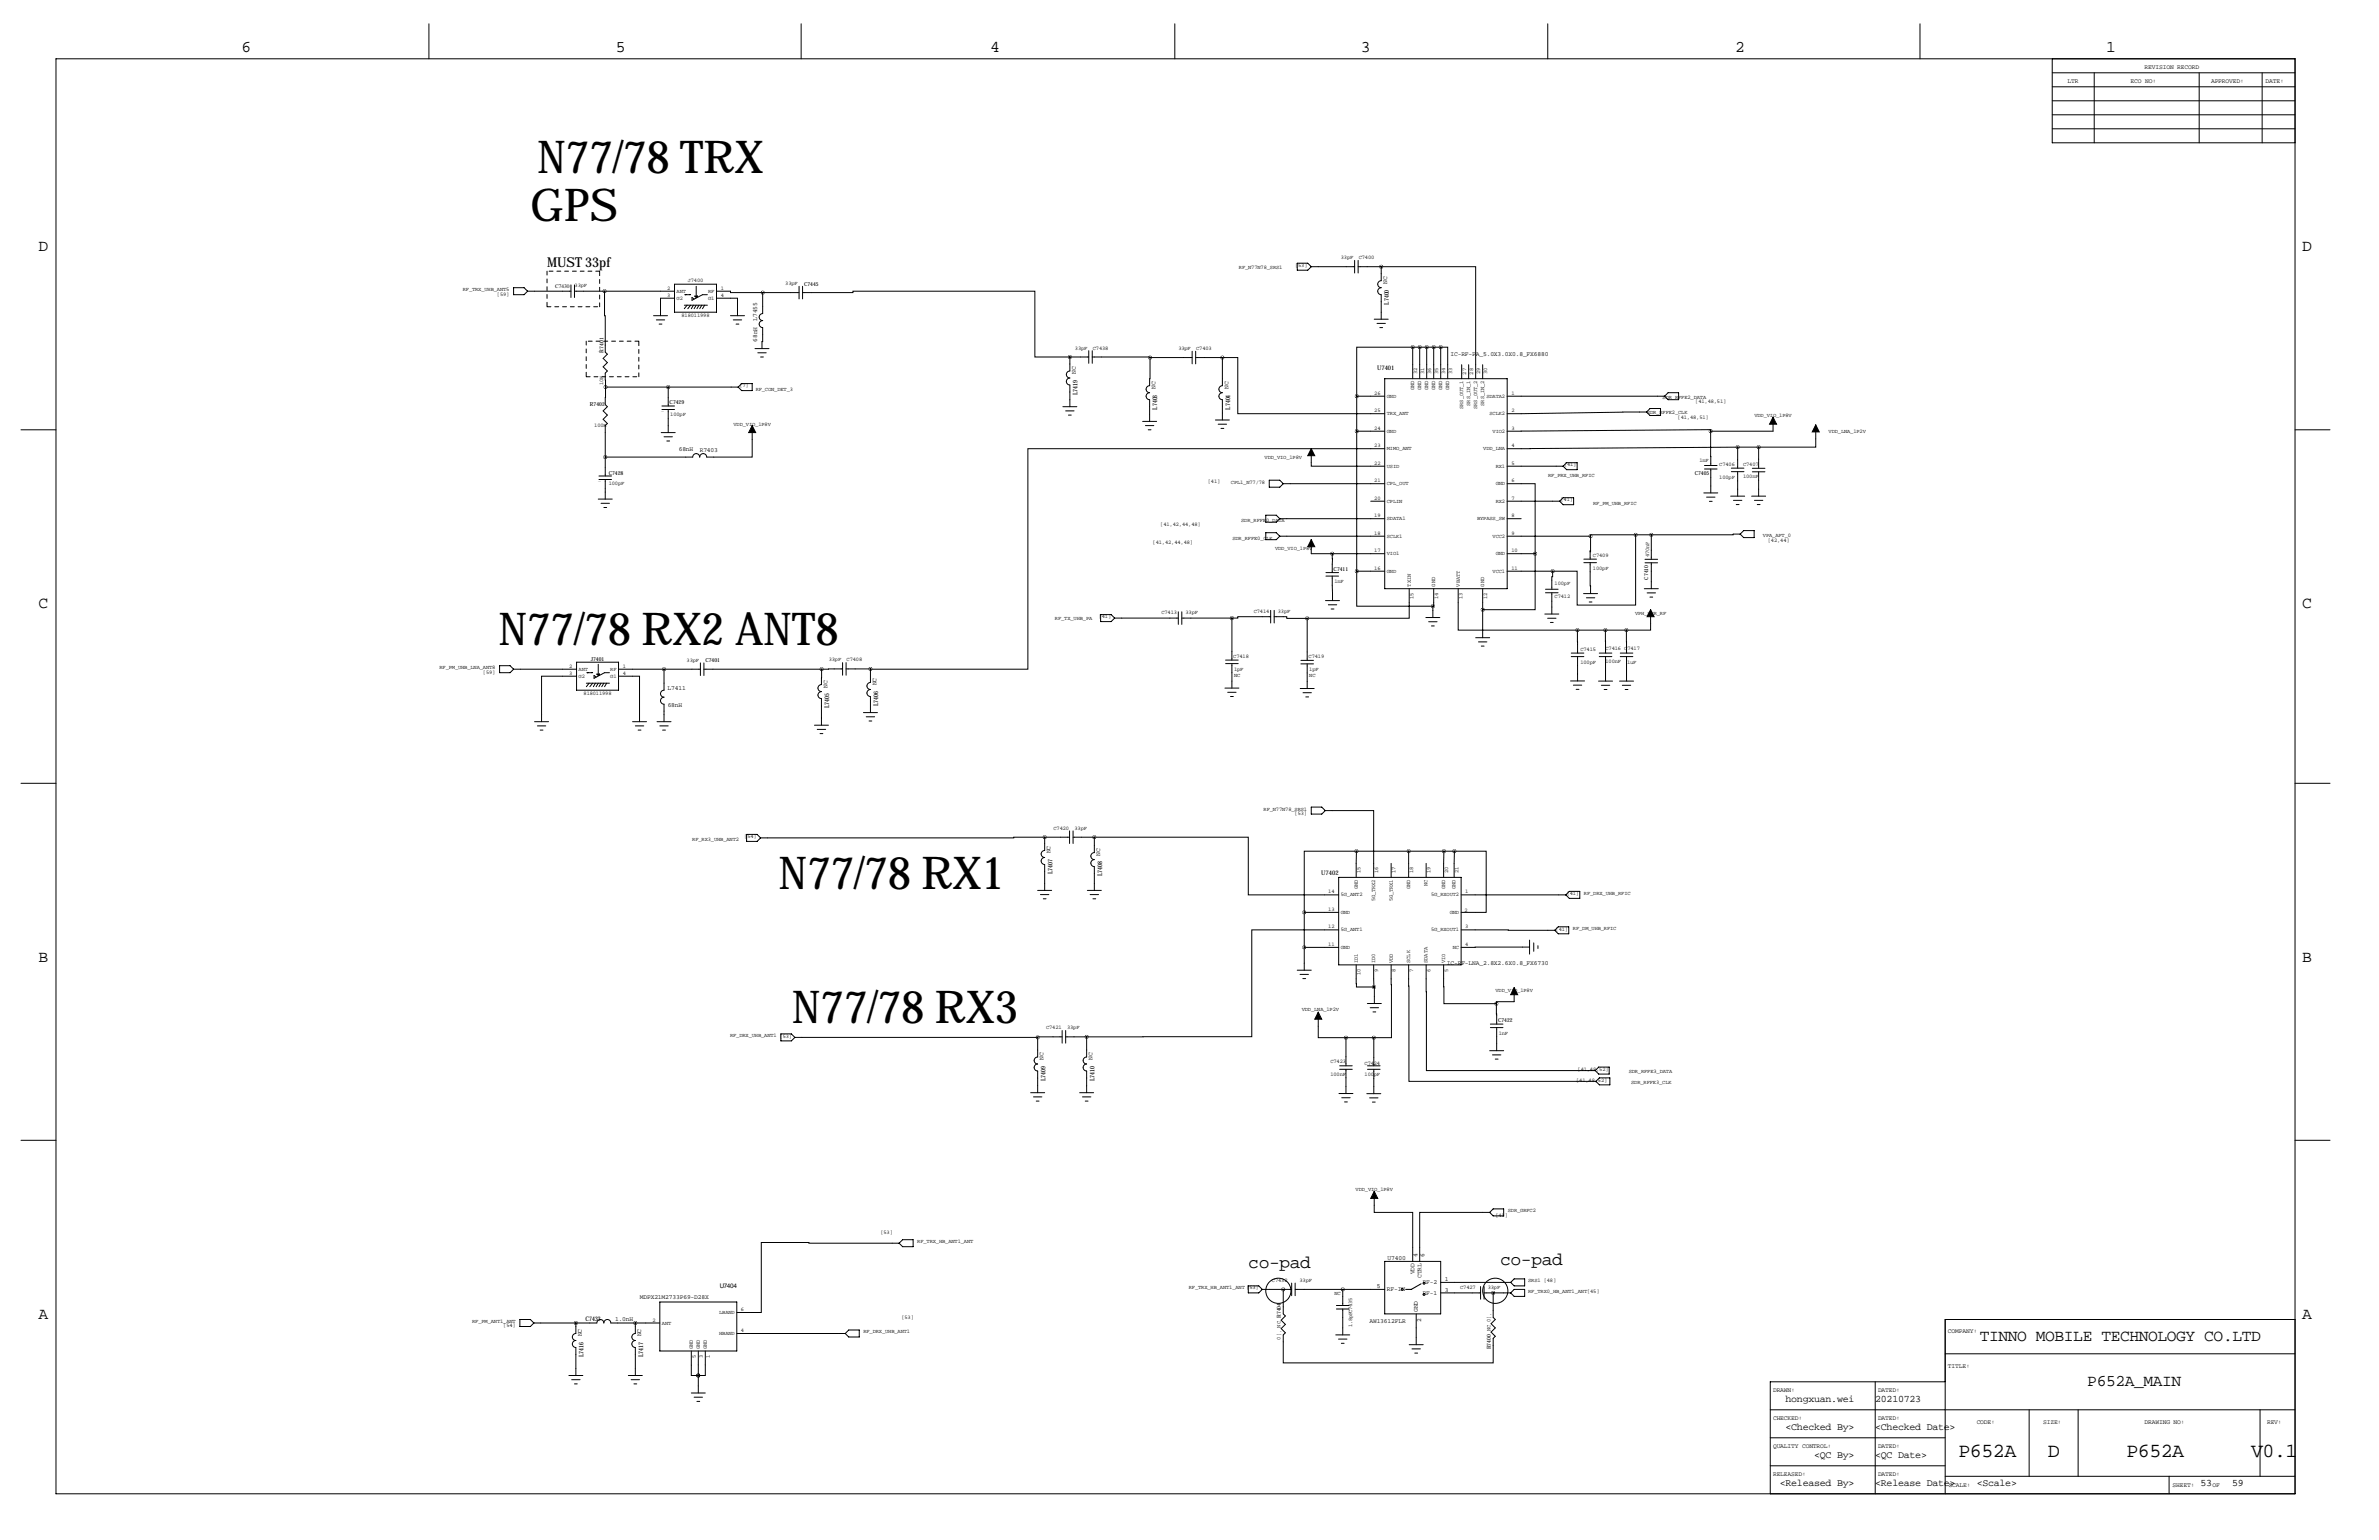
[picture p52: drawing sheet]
<svg xmlns="http://www.w3.org/2000/svg" width="864mm" height="559mm" viewBox="0 0 864 559" stroke-linecap="round" stroke-linejoin="round" font-family="sans-serif">
<defs><g id="words">
<g font-size="16.5">
<text x="195.1" y="62.7">N77/78 TRX</text>
<text x="192.5" y="80.3">GPS</text>
<text x="181" y="233.9">N77/78 RX2 ANT8</text>
<text x="282.7" y="322.6">N77/78 RX1</text>
<text x="287.5" y="371.3">N77/78 RX3</text>
</g>
<g font-size="7.3">
<text x="711" y="528.8">P652A</text>
<text x="743.4" y="528.8">D</text>
<text x="771.9" y="528.8">P652A</text>
<text x="817.2" y="528.8">V0.1</text>
</g>
<g font-size="6.6">
<text x="453.1" y="460.2">co-pad</text>
<text x="544.6" y="459">co-pad</text>
</g>
<g font-size="5.9">
<text x="87.6" y="18.8">6</text>
<text x="223.5" y="18.8">5</text>
<text x="359.4" y="18.8">4</text>
<text x="494" y="18.8">3</text>
<text x="629.9" y="18.8">2</text>
<text x="764.5" y="18.8">1</text>
<text x="14" y="91.2">D</text>
<text x="835.7" y="91.2">D</text>
<text x="14" y="220.7">C</text>
<text x="835.7" y="220.7">C</text>
<text x="14" y="349">B</text>
<text x="835.7" y="349">B</text>
<text x="14" y="478.5">A</text>
<text x="835.7" y="478.5">A</text>
<text x="718.7" y="486.6">TINNO MOBILE TECHNOLOGY CO.LTD</text>
<text x="757.7" y="503.1">P652A_MAIN</text>
</g>
<text font-size="4.9" x="198.6" y="97">MUST 33pf</text>
<g font-size="3.6">
<text x="648.2" y="508.8">hongxuan.wei</text>
<text x="680.7" y="508.8">20210723</text>
<text x="648.2" y="518.9">&lt;Checked By&gt;</text>
<text x="680.7" y="518.9">&lt;Checked Date&gt;</text>
<text x="658.6" y="529.1">&lt;QC By&gt;</text>
<text x="680.7" y="529.1">&lt;QC Date&gt;</text>
<text x="646.1" y="539.2">&lt;Released By&gt;</text>
<text x="680.7" y="539.2">&lt;Release Date&gt;</text>
<text x="717.5" y="539.2">&lt;Scale&gt;</text>
<text x="798.8" y="539.2">53</text>
<text x="810.3" y="539.2">59</text>
</g>
<g font-size="2.3">
<text x="778.5" y="25.1">REVISION RECORD</text>
<text x="750.6" y="30.2">LTR</text>
<text x="773.4" y="30.2">ECO NO:</text>
<text x="802.6" y="30.2">APPROVED:</text>
<text x="822.5" y="30.2">DATE:</text>
<text x="503.6" y="102.9" transform="rotate(-90 503.6 102.9)">NC</text>
<text x="504.2" y="110.5" transform="rotate(-90 504.2 110.5)">L7400</text>
<text x="274.8" y="116.3" transform="rotate(-90 274.8 116.3)">L7455</text>
<text x="274.8" y="124" transform="rotate(-90 274.8 124)">68nH</text>
<text x="526.5" y="129.1">IC-RF-PA_5.0X3.0X0.8_FX6880</text>
<text x="390.5" y="135.7" transform="rotate(-90 390.5 135.7)">NC</text>
<text x="499.9" y="134.1">U7401</text>
<text x="391.2" y="143.3" transform="rotate(-90 391.2 143.3)">L7419</text>
<text x="419.5" y="141" transform="rotate(-90 419.5 141)">NC</text>
<text x="445.9" y="141" transform="rotate(-90 445.9 141)">NC</text>
<text x="420.1" y="148.6" transform="rotate(-90 420.1 148.6)">L7403</text>
<text x="446.5" y="148.6" transform="rotate(-90 446.5 148.6)">L7404</text>
<text x="246.4" y="163.8">68nH</text>
<text x="254" y="163.8">R7403</text>
<text x="242.3" y="250.2">L7411</text>
<text x="300.4" y="249.5" transform="rotate(-90 300.4 249.5)">NC</text>
<text x="318.1" y="248.7" transform="rotate(-90 318.1 248.7)">NC</text>
<text x="242.4" y="256.6">68nH</text>
<text x="301" y="257" transform="rotate(-90 301 257)">L7405</text>
<text x="318.8" y="256.3" transform="rotate(-90 318.8 256.3)">L7406</text>
<text x="381.4" y="309.7" transform="rotate(-90 381.4 309.7)">NC</text>
<text x="399.4" y="310.4" transform="rotate(-90 399.4 310.4)">NC</text>
<text x="382" y="317.2" transform="rotate(-90 382 317.2)">L7407</text>
<text x="479.6" y="317.3">U7402</text>
<text x="400" y="318" transform="rotate(-90 400 318)">L7408</text>
<text x="525.2" y="350">IC-RF-LNA_2.8X2.6X0.8_FX6730</text>
<text x="378.9" y="384.6" transform="rotate(-90 378.9 384.6)">NC</text>
<text x="396.6" y="384.6" transform="rotate(-90 396.6 384.6)">NC</text>
<text x="379.5" y="392.2" transform="rotate(-90 379.5 392.2)">L7409</text>
<text x="397.3" y="392.2" transform="rotate(-90 397.3 392.2)">L7410</text>
<text x="503.7" y="457.1">U7400</text>
<text x="514.6" y="456.2" transform="rotate(-90 514.6 456.2)">4</text>
<text x="517.2" y="456.2" transform="rotate(-90 517.2 456.2)">6</text>
<text x="261.3" y="467.4">U7404</text>
<text x="499.8" y="467.4">5</text>
<text x="513.5" y="462.4" transform="rotate(-90 513.5 462.4)">VDD</text>
<text x="516" y="463.7" transform="rotate(-90 516 463.7)">CTRL</text>
<text x="516.4" y="466">RF-2</text>
<text x="524.5" y="464.8">1</text>
<text x="232.3" y="471.2">MDPX21M2733P69-D28X</text>
<text x="503.4" y="468.5">RF-IN</text>
<text x="516.4" y="469.8">RF-1</text>
<text x="524.5" y="468.6">3</text>
<text x="212.6" y="479.3">C7433</text>
<text x="223.3" y="479.3">1.0nH</text>
<text x="497.1" y="479.9">AW13612FLR</text>
<text x="514.7" y="476" transform="rotate(-90 514.7 476)">GND</text>
<text x="515.9" y="479.6" transform="rotate(-90 515.9 479.6)">2</text>
<text x="211.2" y="484.9" transform="rotate(-90 211.2 484.9)">NC</text>
<text x="232.8" y="484.9" transform="rotate(-90 232.8 484.9)">NC</text>
<text x="707.1" y="483.6">COMPANY:</text>
<text x="211.8" y="492.5" transform="rotate(-90 211.8 492.5)">L7416</text>
<text x="233.4" y="492.5" transform="rotate(-90 233.4 492.5)">L7417</text>
<text x="707.1" y="496.3">TITLE:</text>
<text x="643.6" y="505.2">DRAWN:</text>
<text x="681.7" y="505.2">DATED:</text>
<text x="643.6" y="515.4">CHECKED:</text>
<text x="681.7" y="515.4">DATED:</text>
<text x="717.5" y="516.6">CODE:</text>
<text x="741.7" y="516.6">SIZE:</text>
<text x="778.5" y="516.6">DRAWING NO:</text>
<text x="823" y="516.6">REV:</text>
<text x="643.6" y="525.5">QUALITY CONTROL:</text>
<text x="681.7" y="525.5">DATED:</text>
<text x="643.6" y="535.7">RELEASED:</text>
<text x="681.7" y="535.7">DATED:</text>
<text x="707.4" y="539.5">SCALE:</text>
<text x="788.7" y="539.5">SHEET:</text>
<text x="803.2" y="539.5">OF</text>
</g>
<g font-size="2">
<text x="486.7" y="94.1">33pF</text>
<text x="493.2" y="94.1">C7400</text>
<text x="449.7" y="97.5">RF_N77N78_SRS1</text>
<text x="470.1" y="96.8">[53]</text>
<text x="168" y="105.7">RF_TRX_UHB_ANT5</text>
<text x="180.4" y="107.3">[59]</text>
<text x="201.5" y="104.5">C7430</text>
<text x="208.6" y="104.2">33pF</text>
<text x="242.2" y="107.7">3</text>
<text x="242.2" y="105.2">2</text>
<text x="245.6" y="106.2">ANT</text>
<text x="249.7" y="102.4">J7400</text>
<text x="257.1" y="106.2">RF</text>
<text x="261.6" y="105.2">1</text>
<text x="261.6" y="107.7">4</text>
<text x="285.1" y="103.5">33pF</text>
<text x="291.9" y="103.7">C7445</text>
<text x="245.6" y="108.8">G2</text>
<text x="257.1" y="108.8">G1</text>
<text x="247.4" y="115.1">818011998</text>
<text x="219.1" y="127.9" transform="rotate(-90 219.1 127.9)">R7401</text>
<text x="390.2" y="126.8">33pF</text>
<text x="396.7" y="126.8">C7438</text>
<text x="427.7" y="127">33pF</text>
<text x="434.2" y="127">C7403</text>
<text x="514.4" y="135.9" transform="rotate(-90 514.4 135.9)">32</text>
<text x="517" y="135.9" transform="rotate(-90 517 135.9)">31</text>
<text x="519.5" y="135.9" transform="rotate(-90 519.5 135.9)">36</text>
<text x="522.1" y="135.9" transform="rotate(-90 522.1 135.9)">35</text>
<text x="524.6" y="135.9" transform="rotate(-90 524.6 135.9)">34</text>
<text x="527.1" y="135.9" transform="rotate(-90 527.1 135.9)">33</text>
<text x="532.2" y="135.9" transform="rotate(-90 532.2 135.9)">27</text>
<text x="534.8" y="135.9" transform="rotate(-90 534.8 135.9)">28</text>
<text x="537.3" y="135.9" transform="rotate(-90 537.3 135.9)">29</text>
<text x="539.8" y="135.9" transform="rotate(-90 539.8 135.9)">30</text>
<text x="219" y="139.6" transform="rotate(-90 219 139.6)">10K</text>
<text x="268.4" y="140.3">[7]</text>
<text x="274.3" y="141.7">RF_CON_DET_3</text>
<text x="498.9" y="143.3">26</text>
<text x="513.4" y="141.6" transform="rotate(-90 513.4 141.6)">GND</text>
<text x="515.9" y="141.6" transform="rotate(-90 515.9 141.6)">GND</text>
<text x="518.5" y="141.6" transform="rotate(-90 518.5 141.6)">GND</text>
<text x="521" y="141.6" transform="rotate(-90 521 141.6)">GND</text>
<text x="523.5" y="141.6" transform="rotate(-90 523.5 141.6)">GND</text>
<text x="526.1" y="141.6" transform="rotate(-90 526.1 141.6)">GND</text>
<text x="548.6" y="143.3">1</text>
<text x="214.1" y="147.4">R7402</text>
<text x="243.1" y="146.6">C7429</text>
<text x="498.9" y="149.6">25</text>
<text x="503.4" y="144.3">GND</text>
<text x="531.2" y="148.3" transform="rotate(-90 531.2 148.3)">SRS_OUT_1</text>
<text x="533.7" y="147.2" transform="rotate(-90 533.7 147.2)">SRS_IN_1</text>
<text x="536.2" y="148.3" transform="rotate(-90 536.2 148.3)">SRS_OUT_2</text>
<text x="538.8" y="147.2" transform="rotate(-90 538.8 147.2)">SRS_IN_2</text>
<text x="539.6" y="144.3">SDATA2</text>
<text x="548.6" y="149.6">2</text>
<text x="603.6" y="144.8">SDR_RFFE2_DATA</text>
<text x="615.4" y="146.4">[41,48,51]</text>
<text x="215.7" y="154.9">100K</text>
<text x="243.3" y="151.1">100pF</text>
<text x="266.3" y="154.4">VDD_VIO_1P8V</text>
<text x="498.9" y="156">24</text>
<text x="503.4" y="150.7">TRX_ANT</text>
<text x="540.7" y="150.7">SCLK2</text>
<text x="548.6" y="156">3</text>
<text x="597.9" y="150.4">SDR_RFFE2_CLK</text>
<text x="609" y="152">[41,48,51]</text>
<text x="636.9" y="151.4">VDD_VIO_1P8V</text>
<text x="503.4" y="157">GND</text>
<text x="541.8" y="157">VIO2</text>
<text x="663.8" y="157">VDD_LNA_1P2V</text>
<text x="459.1" y="166.6">VDD_VIO_1P8V</text>
<text x="498.9" y="162.3">23</text>
<text x="503.4" y="163.4">MIMO_ANT</text>
<text x="538.5" y="163.4">VDD_LNA</text>
<text x="548.6" y="162.3">4</text>
<text x="616.9" y="167.5">1nF</text>
<text x="221" y="172.2">C7428</text>
<text x="498.9" y="168.7">22</text>
<text x="503.4" y="169.7">USID</text>
<text x="543" y="169.7">RX1</text>
<text x="548.6" y="168.7">5</text>
<text x="562" y="173">RF_PRX_UHB_RFIC</text>
<text x="567.8" y="169.3">[41]</text>
<text x="615.2" y="172.3">C7405</text>
<text x="624.1" y="169.1">C7406</text>
<text x="624.1" y="173.7">100pF</text>
<text x="632.8" y="169">C7407</text>
<text x="632.8" y="173.5">100nF</text>
<text x="221" y="176">100pF</text>
<text x="438.5" y="175.3">[41]</text>
<text x="446.8" y="175.5">CPL1_N77/78</text>
<text x="498.9" y="175">21</text>
<text x="503.4" y="176.1">CPL_OUT</text>
<text x="543" y="176.1">GND</text>
<text x="548.6" y="175">6</text>
<text x="498.9" y="181.4">20</text>
<text x="503.4" y="182.4">CPLIN</text>
<text x="543" y="182.4">RX2</text>
<text x="548.6" y="181.4">7</text>
<text x="566.5" y="182">[41]</text>
<text x="578.3" y="183.1">RF_PM_UHB_RFIC</text>
<text x="421.2" y="190.9">[41,42,44,48]</text>
<text x="450.6" y="189.3">SDR_RFFE0_DATA</text>
<text x="498.9" y="187.7">19</text>
<text x="503.4" y="188.8">SDATA1</text>
<text x="536.2" y="188.8">BYPASS_SW</text>
<text x="548.6" y="187.7">8</text>
<text x="418.4" y="197.4">[41,42,44,48]</text>
<text x="447.4" y="195.8">SDR_RFFE0_CLK</text>
<text x="498.9" y="194.1">18</text>
<text x="503.4" y="195.1">SCLK1</text>
<text x="541.8" y="195.1">VCC2</text>
<text x="548.6" y="194.1">9</text>
<text x="640" y="194.9">VPA_APT_0</text>
<text x="641.7" y="196.7">[42,44]</text>
<text x="462.9" y="199.6">VDD_VIO_1P8V</text>
<text x="498.9" y="200.4">17</text>
<text x="503.4" y="201.5">VIO1</text>
<text x="543" y="201.5">GND</text>
<text x="548.6" y="200.4">10</text>
<text x="578.3" y="202.1">C7409</text>
<text x="598.7" y="202.2" transform="rotate(-90 598.7 202.2)">470nF</text>
<text x="484.1" y="207">C7411</text>
<text x="498.9" y="206.8">16</text>
<text x="503.4" y="207.8">GND</text>
<text x="541.8" y="207.8">VCC1</text>
<text x="548.6" y="206.8">11</text>
<text x="578.3" y="206.7">100pF</text>
<text x="484.4" y="211.6">1nF</text>
<text x="512.1" y="212.9" transform="rotate(-90 512.1 212.9)">TXIN</text>
<text x="521" y="212.9" transform="rotate(-90 521 212.9)">GND</text>
<text x="529.9" y="212.9" transform="rotate(-90 529.9 212.9)">VBATT</text>
<text x="538.8" y="212.9" transform="rotate(-90 538.8 212.9)">GND</text>
<text x="564.3" y="212.4">100pF</text>
<text x="598.3" y="210.3" transform="rotate(-90 598.3 210.3)">C7410</text>
<text x="513.2" y="217.4" transform="rotate(-90 513.2 217.4)">15</text>
<text x="522.1" y="217.4" transform="rotate(-90 522.1 217.4)">14</text>
<text x="530.9" y="217.4" transform="rotate(-90 530.9 217.4)">13</text>
<text x="539.8" y="217.4" transform="rotate(-90 539.8 217.4)">12</text>
<text x="564.3" y="217">C7412</text>
<text x="383" y="225">RF_TX_UHB_PA</text>
<text x="398.8" y="224.4">[41]</text>
<text x="421.6" y="222.8">C7413</text>
<text x="430.3" y="222.8">33pF</text>
<text x="455.1" y="222.3">C7414</text>
<text x="463.9" y="222.3">33pF</text>
<text x="593.5" y="223">VPH_PWR_RF</text>
<text x="214.4" y="239.7">J7401</text>
<text x="447.7" y="238.8">C7418</text>
<text x="475" y="238.9">C7419</text>
<text x="573.7" y="236.2">C7415</text>
<text x="582.8" y="236">C7416 C7417</text>
<text x="159.5" y="242.8">RF_PM_UHB_LNA_ANT8</text>
<text x="175.3" y="244.4">[59]</text>
<text x="206.6" y="244.9">3</text>
<text x="206.6" y="242.3">2</text>
<text x="210.1" y="243.4">ANT</text>
<text x="210.1" y="245.9">G2</text>
<text x="221.5" y="243.4">RF</text>
<text x="221.5" y="245.9">G1</text>
<text x="226.1" y="242.3">1</text>
<text x="226.1" y="244.9">4</text>
<text x="249.2" y="240.1">33pF</text>
<text x="256.1" y="240.3">C7401</text>
<text x="300.8" y="240">33pF</text>
<text x="307.3" y="240">C7408</text>
<text x="448" y="245.6">NC</text>
<text x="448" y="243.3">1pF</text>
<text x="475.3" y="245.7">NC</text>
<text x="475.3" y="243.4">1pF</text>
<text x="573.7" y="240.8">100pF</text>
<text x="582.8" y="240.6">100nF</text>
<text x="590.6" y="240.8">1uF</text>
<text x="211.8" y="252.3">818011998</text>
<text x="458.7" y="294.1">RF_N77N78_SRS1</text>
<text x="470" y="295.7">[53]</text>
<text x="251.3" y="305.1">RF_RX3_UHB_ANT2</text>
<text x="270.2" y="304.1">[54]</text>
<text x="382.4" y="301.1">C7420</text>
<text x="390" y="301.1">33pF</text>
<text x="493.9" y="316.8" transform="rotate(-90 493.9 316.8)">15</text>
<text x="500.3" y="316.8" transform="rotate(-90 500.3 316.8)">16</text>
<text x="506.6" y="316.8" transform="rotate(-90 506.6 316.8)">17</text>
<text x="513" y="316.8" transform="rotate(-90 513 316.8)">18</text>
<text x="519.3" y="316.8" transform="rotate(-90 519.3 316.8)">19</text>
<text x="525.7" y="316.8" transform="rotate(-90 525.7 316.8)">20</text>
<text x="529.5" y="316.8" transform="rotate(-90 529.5 316.8)">21</text>
<text x="492.9" y="322.5" transform="rotate(-90 492.9 322.5)">GND</text>
<text x="511.9" y="322.5" transform="rotate(-90 511.9 322.5)">GND</text>
<text x="518.3" y="321.4" transform="rotate(-90 518.3 321.4)">NC</text>
<text x="524.6" y="322.5" transform="rotate(-90 524.6 322.5)">GND</text>
<text x="528.4" y="322.5" transform="rotate(-90 528.4 322.5)">GND</text>
<text x="482.2" y="324.2">14</text>
<text x="486.7" y="325.3">5G_ANT2</text>
<text x="499.2" y="327" transform="rotate(-90 499.2 327)">5G_TRX2</text>
<text x="505.6" y="327" transform="rotate(-90 505.6 327)">5G_TRX1</text>
<text x="519.5" y="325.3">5G_RXOUT2</text>
<text x="531.9" y="324.2">1</text>
<text x="568.7" y="324.8">[41]</text>
<text x="575" y="324.7">RF_DRX_UHB_RFIC</text>
<text x="482.2" y="330.6">13</text>
<text x="486.7" y="331.6">GND</text>
<text x="526.3" y="331.6">GND</text>
<text x="531.6" y="331">2</text>
<text x="482.2" y="336.9">12</text>
<text x="486.7" y="338">5G_ANT1</text>
<text x="519.5" y="338">5G_RXOUT1</text>
<text x="531.9" y="336.9">3</text>
<text x="564.7" y="337.7">[41]</text>
<text x="571" y="337.6">RF_DM_UHB_RFIC</text>
<text x="482.2" y="343.3">11</text>
<text x="486.7" y="344.3">GND</text>
<text x="527.4" y="344.3">NC</text>
<text x="531.9" y="343.3">4</text>
<text x="492.9" y="349.4" transform="rotate(-90 492.9 349.4)">ID1</text>
<text x="493.9" y="353.9" transform="rotate(-90 493.9 353.9)">10</text>
<text x="499.2" y="349.4" transform="rotate(-90 499.2 349.4)">ID0</text>
<text x="500.3" y="352.8" transform="rotate(-90 500.3 352.8)">9</text>
<text x="505.6" y="349.4" transform="rotate(-90 505.6 349.4)">VDD</text>
<text x="506.6" y="352.8" transform="rotate(-90 506.6 352.8)">8</text>
<text x="511.9" y="349.4" transform="rotate(-90 511.9 349.4)">SCLK</text>
<text x="513" y="352.8" transform="rotate(-90 513 352.8)">7</text>
<text x="518.3" y="349.4" transform="rotate(-90 518.3 349.4)">SDATA</text>
<text x="519.3" y="352.8" transform="rotate(-90 519.3 352.8)">6</text>
<text x="524.6" y="349.4" transform="rotate(-90 524.6 349.4)">VIO</text>
<text x="525.7" y="352.8" transform="rotate(-90 525.7 352.8)">5</text>
<text x="542.9" y="359.9">VDD_VIO_1P8V</text>
<text x="472.5" y="366.9">VDD_LNA_1P2V</text>
<text x="543.8" y="370.8">C7422</text>
<text x="265" y="376.4">RF_DRX_UHB_ANT1 [53]</text>
<text x="379.7" y="373.5">C7421</text>
<text x="387.3" y="373.5">33pF</text>
<text x="544.1" y="375.4">1nF</text>
<text x="483" y="385.8">C7423</text>
<text x="495.4" y="386.5">C7424</text>
<text x="572.7" y="388.7">[41,48,52]</text>
<text x="591.2" y="389.5">SDR_RFFE3_DATA</text>
<text x="483" y="390.3">100nF</text>
<text x="495.4" y="390.3">100pF</text>
<text x="572.2" y="392.8">[41,48,52]</text>
<text x="592.1" y="393.4">SDR_RFFE3_CLK</text>
<text x="492.1" y="432.3">VDD_VIO_1P8V</text>
<text x="542.9" y="441.5">[41]</text>
<text x="547.4" y="439.9">SDR_GRFC2</text>
<text x="319.6" y="447.9">[53]</text>
<text x="333" y="451.1">RF_TRX_HB_ANT1_ANT</text>
<text x="431.6" y="467.9">RF_TRX_HB_ANT1_ANT [53]</text>
<text x="461.7" y="465.2">C7432</text>
<text x="471.7" y="465.2">33pF</text>
<text x="530" y="467.7">C7427</text>
<text x="540.1" y="467.7">33pF</text>
<text x="554.7" y="465.3">SRS1 [48]</text>
<text x="484.4" y="470">NC</text>
<text x="554.7" y="469.1">RF_TRX0_HB_ANT1_ANT[45]</text>
<text x="236.9" y="479.6">2</text>
<text x="261.1" y="476.8">LBAND</text>
<text x="269" y="475.7">6</text>
<text x="327.2" y="478.6">[53]</text>
<text x="171.4" y="480.1">RF_PM_ANT1_ANT</text>
<text x="182.7" y="481.7">[54]</text>
<text x="240.3" y="480.6">ANT</text>
<text x="261.1" y="484.4">HBAND</text>
<text x="269" y="483.4">4</text>
<text x="313.4" y="483.9">RF_DRX_UHB_ANT1</text>
<text x="490.9" y="481.6" transform="rotate(-90 490.9 481.6)">1.8pFC7435</text>
<text x="251.5" y="489.5" transform="rotate(-90 251.5 489.5)">GND</text>
<text x="254" y="489.5" transform="rotate(-90 254 489.5)">GND</text>
<text x="256.6" y="489.5" transform="rotate(-90 256.6 489.5)">GND</text>
<text x="464.9" y="486.1" transform="rotate(-90 464.9 486.1)">0¦¸ NC R7404</text>
<text x="541.2" y="489.6" transform="rotate(-90 541.2 489.6)">R7400 NC 0¦¸</text>
<text x="252.6" y="492.9" transform="rotate(-90 252.6 492.9)">5</text>
<text x="255.1" y="492.9" transform="rotate(-90 255.1 492.9)">3</text>
<text x="257.6" y="492.9" transform="rotate(-90 257.6 492.9)">1</text>
</g>
<g font-size=".4">
<text x="217.2" y="127.8">R0201</text>
<text x="240" y="149.4">C0201</text>
<text x="217.2" y="174.8">C0201</text>
</g>
</g></defs>
<g fill="none" stroke="#000" stroke-width=".36">
<path d="M155.7 8.6v12.7M290.8 8.6v12.7M426.5 8.6v12.7M561.8 8.6v12.7M697 8.6v12.7M20.3 21.3h812.8v520.7h-812.8zM745 36.6h88.1M745 31.5h88.1M745 26.4h88.1M745 21.3v30.5h88.1M760.2 26.4v25.4M798.3 26.4v25.4"/>
<path d="M821.2 26.4v25.4M745 46.7h88.1M745 41.7h88.1M470.9 95.5h3.8l1.3 1.3-1.3 1.2h-3.8zM476 96.8h15.7M491.7 94.5v4.6M493 94.5v4.6M493 96.8h8.4M501.4 96.8v5.1a1.27 1.27 0 0 0-1.3 1.2 1.27 1.27 0 0 0 1.3 1.3 1.27 1.27 0 0 0-1.3 1.3 1.27 1.27 0 0 0 1.3 1.2v8.9M501.4 96.8h34.3v40.6M186.4 104.4h3.8l1.3 1.3-1.3 1.2h-3.8zM191.5 105.7h15.8"/>
<path d="M207.3 103.4v4.5M208.5 103.4v4.5M208.5 105.7h36.4M219.5 105.7l.2 22.1 .8 .7-1.6 1.5 1.6 1.6-1.6 1.5 1.6 1.5-.8 .8 .1 5.1M237.2 114.6h5.1M238.3 116.1h3M239.3 117.6h1M244.9 108.2h-5.1v6.4M244.9 103.1h15.2v10.2h-15.2zM248.4 110.7h8.4M248.7 106.9h.1M248.7 106.9h2"/>
<path d="M249.4 110.7l-1 1.3M250.7 110.7l-1 1.3M251.7 110.7l-.7 1.3M252.2 107.4h1l-.5 .6zM252.7 110.7l-.7 1.3M252.7 103.9v3.5M253.7 110.7l-.7 1.3M254.8 110.7l-.8 1.3M255.8 110.7l-.8 1.3M256.8 106.9h-1.8l-3.8 2.1v-1.1l.8 .6M260.1 108.2h7.6v6.4M260.1 105.7h5.1v.5h11.7"/>
<path d="M265.2 114.6h5.1M266.2 116.1h3M267.2 117.6h1M276.9 106.2v7.6a1.27 1.27 0 0 0-1.3 1.3 1.27 1.27 0 0 0 1.3 1.2 1.27 1.27 0 0 0-1.3 1.3 1.27 1.27 0 0 0 1.3 1.3l-.3 7.6M290.1 106.2h-13.2M290.1 103.9v4.6M291.3 106.2h18.3v-.5h66.1v23.8h12.7M291.3 103.9v4.6M498.9 115.8h5M499.9 117.3h3M500.9 118.9h1M274.1 126.5h5"/>
<path d="M275.1 128h3M276.1 129.5h1M388.4 129.5v5.1a1.27 1.27 0 0 0-1.3 1.3 1.27 1.27 0 0 0 1.3 1.3 1.27 1.27 0 0 0-1.3 1.2 1.27 1.27 0 0 0 1.3 1.3v7.9M395.2 127.3v4.5M395.2 129.5h-6.8M396.5 129.5h21v.2M396.5 127.3v4.5M417.5 129.7l-.2 10.3a1.27 1.27 0 0 0-1.2 1.2 1.27 1.27 0 0 0 1.2 1.3 1.27 1.27 0 0 0-1.2 1.3 1.27 1.27 0 0 0 1.2 1.2v7.9M432.8 127.5v4.5M432.8 129.7h-15.3M434 129.7h9.7M434 127.5v4.5"/>
<path d="M443.7 129.7v10.3a1.27 1.27 0 0 0-1.2 1.2 1.27 1.27 0 0 0 1.2 1.3 1.27 1.27 0 0 0-1.2 1.3 1.27 1.27 0 0 0 1.2 1.2v7.4M443.7 129.7h5.6v20.4h53.4M502.7 137.4h44.4v76.2h-44.4zM512.8 126h-20.3v17.8M512.8 126v11.4M512.8 126h10.2M515.4 126v11.4M517.9 126v11.4M520.4 126v11.4M523 126h2.5v11.4M523 126v11.4M530.6 132.3v5.1"/>
<path d="M533.1 132.3v5.1M538.2 132.3v5.1M7.6 156h12.7M219.8 140.5l-.1 6.3 .8 .8-1.6 1.5 1.6 1.5-1.6 1.5 1.6 1.6-.8 .7v18.3M219.8 140.5h48.2M240 157h5.1M240.3 148.6h4.6M240.3 147.3h4.6M241 158.5h3.1M242.6 148.6v8.4M242.6 140.5v6.8M268 140.5l1.2-1.3h3.9v2.5h-3.9z"/>
<path d="M273 154.4v11.5h-16.5a1.27 1.27 0 0 0-1.2-1.3 1.27 1.27 0 0 0-1.3 1.3 1.27 1.27 0 0 0-1.3-1.3 1.27 1.27 0 0 0-1.2 1.3h-31.8M385.8 147.6h5.1M386.8 149.1h3.1M387.9 150.6h1M414.8 152.9h5.1M415.8 154.4h3M416.8 156h1M441.2 152.4h5.1M442.2 153.9h3.1M443.2 155.4h1M492.5 143.8v63.5M502.7 143.8h-10.2"/>
<path d="M502.7 156.5h-10.2M547.1 156.5l73.9-.6v.6M547.1 143.8h57.2M597.7 149.5l-50.6 .6M597.7 149.5l1.3-1.3h3.8v2.6h-3.8zM604.3 143.8l1.2-1.3h3.8v2.5h-3.8zM621 156.5v12.4M643.6 151.4v5.1h-22.6M659.1 154.2v8.1h-20.7M833.1 156h12.7M217.4 174h4.6M217.4 172.7h4.6"/>
<path d="M219.7 174v7.1M242.1 160h1M460.8 174.2h3.8l1.2 1.3-1.2 1.3h-3.8zM465.8 175.5h36.9M476 162.8v6.4h26.7M502.7 162.8h-129.6v80l-57.1-.1M547.1 175.5h10.2v25.4M547.1 169.2h20.3M567.4 169.2l1.3-1.3h3.8v2.5h-3.8zM618.5 178.9h5.1M618.7 168.9h4.6M618.7 170.2h4.6"/>
<path d="M621 170.2v8.7M628.5 169.9h4.6M628.5 171.1h4.6M630.8 171.1v8.9M630.8 162.3l-83.7 .5M630.8 162.3v7.6M630.8 162.3h7.6M636.1 169.9h4.6M636.1 171.2h4.6M638.4 171.2v8.8M638.4 162.3v7.6M217.2 181.1h5"/>
<path d="M218.2 182.6h3M219.2 184.1h1M459.5 186.9h3.8l1.3 1.3-1.3 1.3h-3.8zM459.5 193.3h3.8l1.3 1.3-1.3 1.2h-3.8zM464.6 188.2h38.1M464.6 194.6h38.1M476 195.8v5.1h26.7M497.6 181.9h5.1M547.1 181.9h19.1M547.1 188.2h5.1M547.1 194.6h30.3M566.2 181.9l1.2-1.3h3.8v2.5h-3.8z"/>
<path d="M577.4 194.6l-.2 8.3M593.8 194.1v25.5h-21.3v-12.3h-8.9M593.8 194.1h-16.4v.5M593.8 194.1h5.6M599.4 194.1v8.8M619.5 180.4h3.1M620.5 181.9h1M628.2 180h5.1M629.3 181.6h3M630.3 183.1h1M631.7 193.8h-2.5v.3h-29.8M631.7 193.8l1.3-1.3h3.8v2.6h-3.8z"/>
<path d="M635.9 180h5M636.9 181.6h3M637.9 183.1h1M481.2 217.9h5.1M481.3 209h4.6M481.3 207.8h4.6M482.2 219.5h3M483.6 209l.1 8.9M483.6 200.9v6.9M492.5 207.3v12.7h27.6M492.5 207.3h10.2M511.6 213.6v10.7l-37.1 .1"/>
<path d="M520.1 220v4.1M520.4 213.6v6.4h-.3M529.3 213.6v15.1h43.3M538.2 213.6v17.8M547.1 200.9h10.2M547.1 207.3h16.5M557.3 200.9v20.3h-19.1M561 213.8h4.6M561 215.1h4.6M563.3 215.1v7.7M563.6 207.3v1.9h-.3v4.6M574.9 215.4h5"/>
<path d="M575 204.2h4.5M575 202.9h4.5M575.9 216.9h3M576.9 218.4h1M577.2 204.2l.2 11.2M596.9 213.6h5.1M597.2 204.2h4.5M597.2 202.9h4.5M597.9 215.1h3.1M598.9 216.7h1M599.4 204.2v9.4M399.5 223h3.9l1.2 1.3-1.2 1.3h-3.9z"/>
<path d="M404.6 224.3h23.1M427.7 222v4.6M429 222v4.6M429 224.3h18.2M444.9 239.5h4.6M447.2 224.3v15.2M461.3 223.8h-12v.5h-2.1M461.3 221.5v4.6M462.5 221.5v4.6M462.5 223.8h4.6v.6h7.4M472.2 239.6h4.6M474.5 224.4v15.2"/>
<path d="M483.2 221h1M517.6 224.1h5.1M518.6 225.6h3.1M519.6 227.1h1M535.7 231.4h5.1M536.7 232.9h3.1M537.7 234.4h1M560.8 222.8h5.1M561.8 224.3h3M562.8 225.9h1M570.4 237h4.6M570.4 238.3h4.6"/>
<path d="M572.6 228.7l.1 8.3M572.6 228.7h17.8M572.7 238.3v8.8M580.5 237h4.6M580.5 238.3h4.6M582.8 228.7v8.3M582.8 238.3v8.8M588.2 237h4.5M588.2 238.3h4.5M590.4 228.7v8.3M590.4 238.3v8.8M599.2 221.2v7.5h-8.8"/>
<path d="M181.4 241.6h3.8l1.2 1.2-1.2 1.3h-3.8zM186.4 242.8h22.9M209.3 245.4h-12.7v16.5M209.3 240.3h15.2v10.1h-15.2zM212.9 247.9h8.3M213.1 244.1h.1M213.1 244.1h2M213.9 247.9l-1 1.3M215.1 247.9l-1 1.3M216.2 247.9l-.8 1.3M216.7 244.6h1l-.5 .5zM217.2 241v3.6"/>
<path d="M217.2 247.9l-.8 1.3M218.2 247.9l-.8 1.3M219.2 247.9l-.8 1.3M220.2 247.9l-.7 1.3M221.2 244.1h-1.7l-3.9 2v-1l.8 .5M224.5 245.4h7.7v16.5M224.5 242.8h29.8M241 242.8v7.6a1.27 1.27 0 0 0-1.2 1.3 1.27 1.27 0 0 0 1.2 1.3 1.27 1.27 0 0 0-1.2 1.3 1.27 1.27 0 0 0 1.2 1.2v6.4M254.3 240.5v4.6M255.5 242.8h42.7M255.5 240.5v4.6M298.2 242.8v5.6a1.27 1.27 0 0 0-1.3 1.3 1.27 1.27 0 0 0 1.3 1.3 1.27 1.27 0 0 0-1.3 1.2 1.27 1.27 0 0 0 1.3 1.3v9.6"/>
<path d="M305.9 242.7l-7.7 .1M305.9 240.4v4.6M307.1 242.7h8.9M307.1 240.4v4.6M313.4 258.6h5.1M316 242.7v4.9a1.27 1.27 0 0 0-1.3 1.3 1.27 1.27 0 0 0 1.3 1.3 1.27 1.27 0 0 0-1.3 1.3 1.27 1.27 0 0 0 1.3 1.2v5.9M444.7 249.7h5M444.9 240.8h4.6M445.7 251.2h3M446.7 252.7h1M447.2 240.8v8.9M472 249.8h5.1"/>
<path d="M472.2 240.9h4.6M473 251.4h3M474 252.9h1M474.5 240.9v8.9M570.1 247.1h5.1M571.1 248.6h3.1M572.2 250.1h1M580.3 247.1h5.1M581.3 248.7h3.1M582.3 250.2h1M587.9 247.1h5.1M588.9 248.7h3.1"/>
<path d="M589.9 250.2h1.1M194.1 261.9h5M195.1 263.4h3M196.1 264.9h1M229.6 261.9h5.1M230.6 263.4h3.1M231.6 264.9h1.1M238.5 261.9h5.1M239.5 263.4h3.1M240.5 264.9h1.1M295.7 263.1h5M296.7 264.7h3"/>
<path d="M297.7 266.2h1M314.5 260.1h3M315.5 261.6h1M7.6 284.2h12.7M476 292.9h3.8l1.3 1.2-1.3 1.3h-3.8zM481.1 294.1h17.6v24.3M833.1 284.2h12.7M271 302.8h3.8l1.3 1.2-1.3 1.3h-3.8zM379.2 303.8v4.8a1.27 1.27 0 0 0-1.2 1.3 1.27 1.27 0 0 0 1.2 1.2 1.27 1.27 0 0 0-1.2 1.3 1.27 1.27 0 0 0 1.2 1.3v9.4M379.2 303.8h-11.2v.2h-91.9M388.3 303.8h-9.1M388.3 301.5v4.6"/>
<path d="M389.5 303.8h7.8M389.5 301.5v4.6M397.3 303.8v5.6a1.27 1.27 0 0 0-1.3 1.2 1.27 1.27 0 0 0 1.3 1.3 1.27 1.27 0 0 0-1.3 1.3 1.27 1.27 0 0 0 1.3 1.3v8.6M397.3 303.8h55.8v20.9h32.9M486 318.4h44.4v31.7h-44.4zM492.4 308.9h-18.9v22.2M492.4 308.9l-.1 9.5M492.4 308.9h35.6M505 313.3v5.1M511.4 308.9v9.5M517.7 313.3v5.1M524.2 308.9l-.1 9.5"/>
<path d="M528 308.9h11.5v22.2h-9.1M528 308.9l-.1 9.5M376.7 323.1h5.1M377.7 324.6h3M378.7 326.1h1M394.7 323.1h5.1M395.7 324.6h3.1M396.7 326.1h1.1M473.5 331.1h12.5M473.5 331.1v20.9M486 337.4h-31.6v38.8h-59.9M530.4 337.4l34 .2"/>
<path d="M530.4 324.7h38M564.4 337.6l1.3-1.3h3.8v2.5h-3.8zM568.4 324.7l1.3-1.3h3.8v2.6h-3.8zM470.9 352h5.1M471.9 353.6h3.1M472.9 355.1h1.1M473.5 343.8h12.5M492.3 350.1l.1 8h6.4M498.7 350.1l.1 8M498.8 358.1l.1 6M505 350.1l.1 26.4h-6.4M511.4 350.1l.1 42.3h67.8"/>
<path d="M517.7 350.1l.1 38.4h61.3M524.1 350.1l.1 14.1h19M549.7 358.4v5.1h-6.5v.7M555.2 343.7l-24.8 .1M555.2 341.1v5.1M556.8 342.1v3.1M558.3 343.2v1M283.5 375.2h3.8l1.2 1.2-1.2 1.3h-3.8zM288.5 376.4h88.2M376.7 376.4v7.1a1.27 1.27 0 0 0-1.3 1.3 1.27 1.27 0 0 0 1.3 1.3 1.27 1.27 0 0 0-1.3 1.3 1.27 1.27 0 0 0 1.3 1.2v7.9M385.6 373.9v4.6M385.6 376.2h-8.9v.2"/>
<path d="M386.8 376.2h7.7M386.8 373.9v4.6M394.5 376.2v7.3a1.27 1.27 0 0 0-1.3 1.3 1.27 1.27 0 0 0 1.3 1.3 1.27 1.27 0 0 0-1.3 1.3 1.27 1.27 0 0 0 1.3 1.2v7.9M478.5 367.3v9.2h10.1M488.6 376.5v10.2M488.6 376.5h10.1M496.4 364.1h5M497.4 365.7h3M498.4 367.2h1M498.7 376.5v10.2M541 372.9h4.6M541 371.6h4.6"/>
<path d="M543.2 364.2l.1 7.4M543.3 372.9v8.4M374.1 396.5h5.1M375.2 398h3M376.2 399.5h1M391.9 396.5h5.1M392.9 398h3.1M394 399.5h1M486.1 396.8h5M486.3 386.7h4.6M486.3 388h4.6M487.1 398.3h3"/>
<path d="M488.1 399.8h1M488.6 388v8.8M496.2 396.8h5M496.4 386.7h4.6M496.4 388h4.6M497.2 398.4h3M498.2 399.9h1M498.7 388v8.8M540.8 381.3h5M541.8 382.8h3M542.8 384.3h1M579.1 388.5l1.2-1.3h3.8v2.5h-3.8z"/>
<path d="M579.3 392.4l1.3-1.3h3.8v2.5h-3.8zM7.6 413.8h12.7M833.1 413.8h12.7M498.9 432.3v7.6h13.9v17.8M540.8 439.9h-25.4v17.8M540.8 439.9l1.2-1.2h3.8v2.5h-3.8zM326.4 451.1l-50-.3v25.4h-8.9M326.4 451.1l1.3-1.3h3.8v2.6h-3.8zM502.7 457.7h20.3v19.1h-20.3zM188.7 478.8h3.8l1.3 1.3-1.3 1.2h-3.8zM239.5 472.4h28v17.8h-28zM453.1 466.6h3.8l1.3 1.3-1.3 1.2h-3.8z"/>
<path d="M458.2 467.9h10.7M465.8 467.9h.1M465.8 467.9v8.9l.8 .7-1.5 1.5 1.5 1.6-1.5 1.5 1.5 1.5-.8 .8v10.1h76.2v-8.9l.8-.7-1.5-1.5 1.5-1.6-1.5-1.5 1.5-1.5-.8-.8v-8.9M468.9 465.6v4.6M470.2 465.6v4.6M470.2 467.9h32.5M485.1 473.7h4.6M485.1 475h4.6M487.4 467.9v5.8M487.4 475v9.4M514.1 476.8v11.1M523 465.3h25.4"/>
<path d="M523 469.1h14.5M537.5 466.9v4.5M538.7 466.9v4.5M538.7 469.1h9.7M542 469.1h.1M548.4 469.1l1.3-1.2h3.8v2.5h-3.8zM548.4 465.3l1.3-1.2h3.8v2.5h-3.8zM833.1 478.8h-127v63.2M193.8 480.1h22.9a1.27 1.27 0 0 1 1.2-1.3 1.27 1.27 0 0 1 1.3 1.3 1.27 1.27 0 0 1 1.3-1.3 1.27 1.27 0 0 1 1.2 1.3h17.8M206.5 499.1h5.1M209 480.1v3.8a1.27 1.27 0 0 0-1.2 1.2 1.27 1.27 0 0 0 1.2 1.3 1.27 1.27 0 0 0-1.2 1.3 1.27 1.27 0 0 0 1.2 1.2v10.2M228.1 499.1h5.1"/>
<path d="M230.6 480.1v3.8a1.27 1.27 0 0 0-1.2 1.2 1.27 1.27 0 0 0 1.2 1.3 1.27 1.27 0 0 0-1.2 1.3 1.27 1.27 0 0 0 1.2 1.2v10.2M251 490.2v8.9h2.5M253.5 490.2v15.3M253.5 499.1h.1M256 490.2v8.9h-2.5M267.5 483.9h39.3M306.8 483.9l1.3-1.3h3.8v2.5h-3.8zM484.9 484.4h5.1M485.9 485.9h3M486.9 487.4h1M511.6 487.9h5M512.6 489.5h3"/>
<path d="M513.6 491h1M706.1 491.2h127M207.5 500.6h3.1M208.5 502.2h1M229.1 500.6h3.1M230.1 502.2h1M251 505.5h5M252 507h3M253 508.5h1M642.6 511.6h190.5M680.7 501.4v40.6M706.1 501.4h-63.5v40.6"/>
<path d="M736.6 511.6v24.1M754.4 511.6v24.1M820.4 511.6v24.1M642.6 531.9h63.5M642.6 521.7h63.5M706.1 535.7h127M787.4 535.7v6.3"/>
<circle cx="464.1" cy="468.4" r="4.6"/>
<circle cx="509" cy="467.9" r=".36"/>
<circle cx="516.9" cy="469.7" r=".36"/>
<circle cx="516.9" cy="465.6" r=".36"/>
<circle cx="542.8" cy="468.4" r="4.6"/>
</g>
<path d="M198.6 98.4v12.9M217.7 98.4h-19.1M198.6 111.3h19.1M217.7 111.3v-12.9M212.8 123.8v12.9M212.8 136.7h19.1M231.9 136.7v-12.9M231.9 123.8h-19.1" fill="none" stroke="#000" stroke-width=".36" stroke-dasharray="1.4 1.4"/>
<path d="M515.9 465.8l-3.6 2.1h-2" fill="none" stroke="#000" stroke-width=".38"/>
<path d="M273 154.4l1.3 2.6h-2.5zM643.6 151.4l1.3 2.5h-2.5zM659.1 154.2l1.3 2.5h-2.5zM476 162.8l1.3 2.6h-2.6zM476 195.8l1.3 2.6h-2.6zM599.2 221.2l1.3 2.6h-2.6zM549.7 358.4l1.2 2.5h-2.5zM478.5 367.3l1.3 2.5h-2.5zM498.9 432.3l1.2 2.5h-2.5z" fill="#000" stroke="#000" stroke-width=".36"/>
<path d="M630.7 162.3a.05 .05 0 0 0 .1 0 .05 .05 0 0 0-.1 0zM582.7 228.7a.05 .05 0 0 0 .1 0 .05 .05 0 0 0-.1 0zM572.6 228.7a.05 .05 0 0 0 .1 0 .05 .05 0 0 0-.1 0zM563.6 207.3a.05 .05 0 0 0 .1 0 .05 .05 0 0 0-.1 0zM593.7 194.1a.05 .05 0 0 0 .1 0 .05 .05 0 0 0-.1 0zM447.1 224.3a.05 .05 0 0 0 .1 0 .05 .05 0 0 0-.1 0zM379.2 303.8a.05 .05 0 0 0 .1 0 .05 .05 0 0 0-.1 0zM394.4 376.2a.05 .05 0 0 0 .1 0 .05 .05 0 0 0-.1 0zM620.9 156.5a.05 .05 0 0 0 .1 0 .05 .05 0 0 0-.1 0zM543.2 364.2a.05 .05 0 0 0 .1 0 .05 .05 0 0 0-.1 0zM492.4 308.9a.05 .05 0 0 0 .1 0 .05 .05 0 0 0-.1 0zM524.1 308.9a.05 .05 0 0 0 .1 0 .05 .05 0 0 0-.1 0zM488.5 376.5a.05 .05 0 0 0 .1 0 .05 .05 0 0 0-.1 0zM298.2 242.8a.05 .05 0 0 0 .1 0 .05 .05 0 0 0-.1 0zM599.4 194.1a.05 .05 0 0 0 .1 0 .05 .05 0 0 0-.1 0zM376.6 376.4a.05 .05 0 0 0 .1 0 .05 .05 0 0 0-.1 0zM492.5 156.5a.05 .05 0 0 0 .1 0 .05 .05 0 0 0-.1 0zM492.5 207.3a.05 .05 0 0 0 .1 0 .05 .05 0 0 0-.1 0zM483.6 200.9a.05 .05 0 0 0 .1 0 .05 .05 0 0 0-.1 0zM538.2 221.2a.05 .05 0 0 0 .1 0 .05 .05 0 0 0-.1 0zM520.1 220a.05 .05 0 0 0 .1 0 .05 .05 0 0 0-.1 0zM557.2 200.9a.05 .05 0 0 0 .1 0 .05 .05 0 0 0-.1 0zM577.3 194.6a.05 .05 0 0 0 .1 0 .05 .05 0 0 0-.1 0zM492.5 143.8a.05 .05 0 0 0 .1 0 .05 .05 0 0 0-.1 0zM512.8 126a.05 .05 0 0 0 .1 0 .05 .05 0 0 0-.1 0zM515.3 126a.05 .05 0 0 0 .1 0 .05 .05 0 0 0-.1 0zM517.9 126a.05 .05 0 0 0 .1 0 .05 .05 0 0 0-.1 0zM520.4 126a.05 .05 0 0 0 .1 0 .05 .05 0 0 0-.1 0zM522.9 126a.05 .05 0 0 0 .1 0 .05 .05 0 0 0-.1 0zM527.9 308.9a.05 .05 0 0 0 .1 0 .05 .05 0 0 0-.1 0zM474.5 224.4a.05 .05 0 0 0 .1 0 .05 .05 0 0 0-.1 0zM473.4 343.8a.05 .05 0 0 0 .1 0 .05 .05 0 0 0-.1 0zM473.4 331.1a.05 .05 0 0 0 .1 0 .05 .05 0 0 0-.1 0zM498.7 358.1a.05 .05 0 0 0 .1 0 .05 .05 0 0 0-.1 0zM219.8 140.5a.05 .05 0 0 0 .1 0 .05 .05 0 0 0-.1 0zM242.5 140.5a.05 .05 0 0 0 .1 0 .05 .05 0 0 0-.1 0zM219.7 165.9a.05 .05 0 0 0 .1 0 .05 .05 0 0 0-.1 0zM219.4 105.7a.05 .05 0 0 0 .1 0 .05 .05 0 0 0-.1 0zM230.6 480.1a.05 .05 0 0 0 .1 0 .05 .05 0 0 0-.1 0zM209 480.1a.05 .05 0 0 0 .1 0 .05 .05 0 0 0-.1 0zM253.4 499.1a.05 .05 0 0 0 .1 0 .05 .05 0 0 0-.1 0zM241 242.8a.05 .05 0 0 0 .1 0 .05 .05 0 0 0-.1 0zM253.4 499.1a.05 .05 0 0 0 .1 0 .05 .05 0 0 0-.1 0zM276.8 106.2a.05 .05 0 0 0 .1 0 .05 .05 0 0 0-.1 0zM417.4 129.7a.05 .05 0 0 0 .1 0 .05 .05 0 0 0-.1 0zM388.3 129.5a.05 .05 0 0 0 .1 0 .05 .05 0 0 0-.1 0zM443.7 129.7a.05 .05 0 0 0 .1 0 .05 .05 0 0 0-.1 0zM315.9 242.7a.05 .05 0 0 0 .1 0 .05 .05 0 0 0-.1 0zM397.2 303.8a.05 .05 0 0 0 .1 0 .05 .05 0 0 0-.1 0zM511.3 308.9a.05 .05 0 0 0 .1 0 .05 .05 0 0 0-.1 0zM487.4 467.9a.05 .05 0 0 0 .1 0 .05 .05 0 0 0-.1 0zM465.8 467.9a.05 .05 0 0 0 .1 0 .05 .05 0 0 0-.1 0zM542 469.1a.05 .05 0 0 0 .1 0 .05 .05 0 0 0-.1 0z" fill="#000" stroke="#000" stroke-width="1.3"/>
<use href="#words"/>
</svg>
